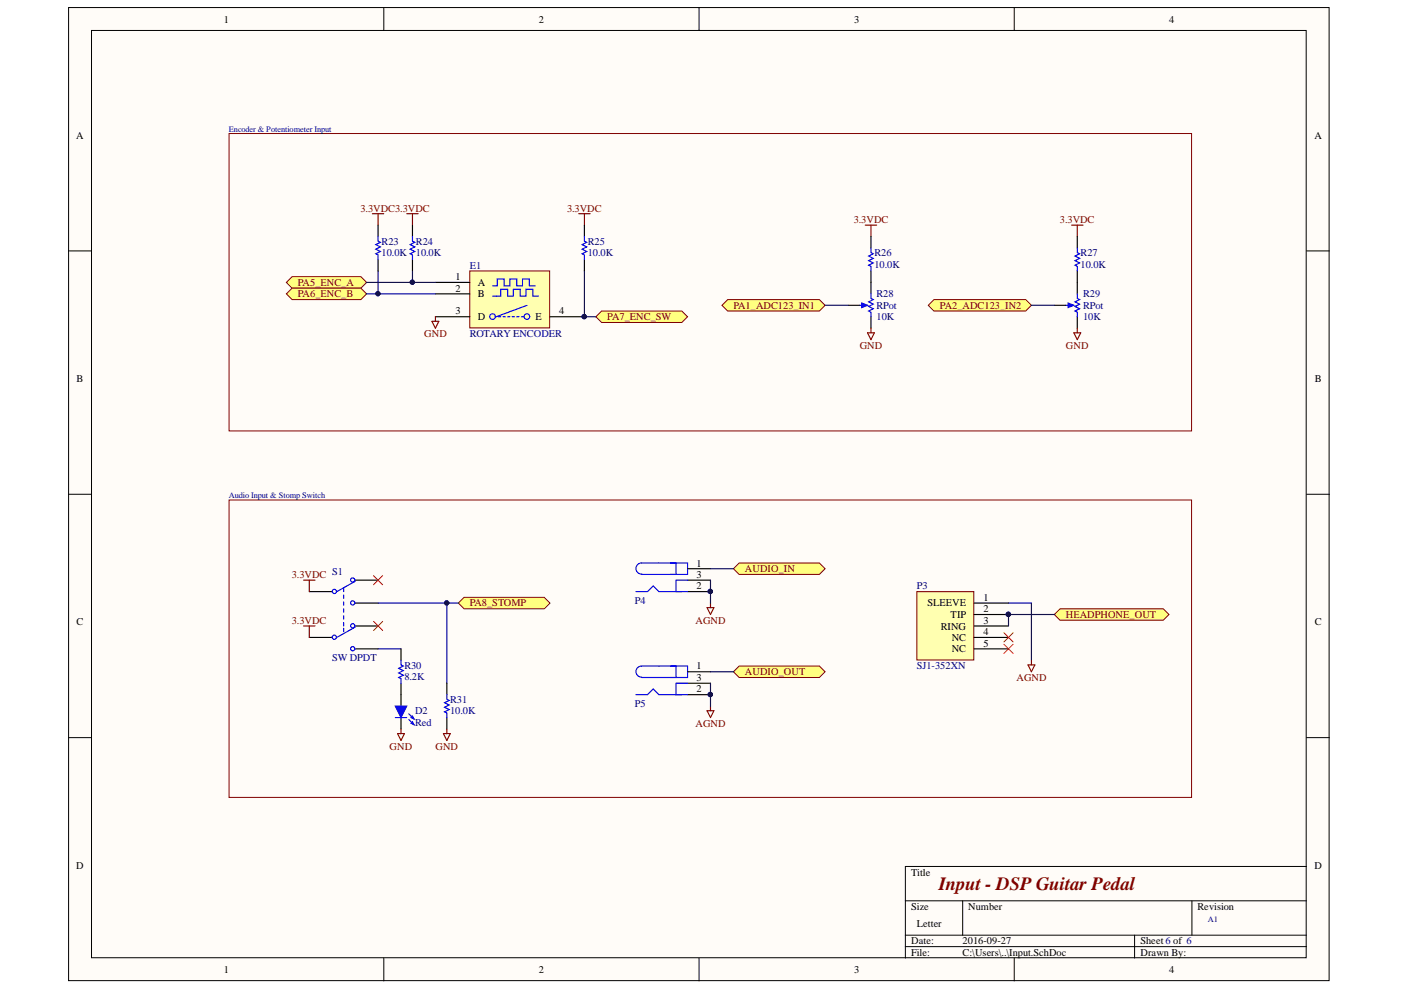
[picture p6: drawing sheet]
<svg xmlns="http://www.w3.org/2000/svg" width="297mm" height="210mm" viewBox="0 0 297 210" stroke-linecap="round" stroke-linejoin="round" font-family="sans-serif">
<defs><g id="words">
<text font-size="4" fill="#800000" x="199" y="188.6">Input - DSP Guitar Pedal</text>
<g font-size="2.2">
<text x="47.4" y="4.8">1</text>
<text x="114.2" y="4.8">2</text>
<text x="181.1" y="4.8">3</text>
<text x="247.9" y="4.8">4</text>
<text x="16.1" y="29.4">A</text>
<text x="278.7" y="29.4">A</text>
<text x="96.6" y="59.4">1</text>
<text x="96.6" y="61.8">2</text>
<text x="101.3" y="60.7">A</text>
<text x="101.3" y="63">B</text>
<text x="96.6" y="66.6">3</text>
<text x="101.3" y="67.9">D</text>
<text x="113.5" y="67.9">E</text>
<text x="118.5" y="66.6">4</text>
<text x="16.2" y="80.9">B</text>
<text x="278.8" y="80.9">B</text>
<text x="147.7" y="120.1">1</text>
<text x="147.7" y="122.5">3</text>
<text x="147.7" y="124.9">2</text>
<text x="196.7" y="128.6">SLEEVE</text>
<text x="201.6" y="131">TIP</text>
<text x="208.5" y="127.4">1</text>
<text x="208.5" y="129.8">2</text>
<text x="16.2" y="132.5">C</text>
<text x="199.4" y="133.5">RING</text>
<text x="201.8" y="135.9">NC</text>
<text x="208.5" y="132.2">3</text>
<text x="208.5" y="134.7">4</text>
<text x="208.5" y="137.1">5</text>
<text x="278.8" y="132.5">C</text>
<text x="147.7" y="141.9">1</text>
<text x="201.8" y="138.3">NC</text>
<text x="147.7" y="144.4">3</text>
<text x="147.7" y="146.8">2</text>
<text x="16.1" y="184.2">D</text>
<text x="193.2" y="185.7">Title</text>
<text x="278.7" y="184.2">D</text>
<text x="193.2" y="193">Size</text>
<text x="194.4" y="196.6">Letter</text>
<text x="205.3" y="193">Number</text>
<text x="253.9" y="193">Revision</text>
<text x="193.2" y="200.2">Date:</text>
<text x="193.2" y="202.7">File:</text>
<text x="204.1" y="200.2">2016-09-27</text>
<text x="204.1" y="202.7">C:\Users\..\Input.SchDoc</text>
<text x="241.8" y="200.2">Sheet 6 of 6</text>
<text x="241.8" y="202.7">Drawn By:</text>
<text x="47.4" y="206.3">1</text>
<text x="114.2" y="206.3">2</text>
<text x="181.1" y="206.3">3</text>
<text x="247.9" y="206.3">4</text>
</g>
<g font-size="2.2" fill="#800000">
<text x="76.4" y="44.9">3.3VDC3.3VDC</text>
<text x="120.2" y="44.9">3.3VDC</text>
<text x="181" y="47.3">3.3VDC</text>
<text x="224.7" y="47.3">3.3VDC</text>
<text x="63.2" y="60.7">PA5_ENC_A</text>
<text x="63.2" y="63">PA6_ENC_B</text>
<text x="155.5" y="65.5">PA1_ADC123_IN1</text>
<text x="199.3" y="65.5">PA2_ADC123_IN2</text>
<text x="90" y="71.5">GND</text>
<text x="128.8" y="67.9">PA7_ENC_SW</text>
<text x="182.3" y="74">GND</text>
<text x="226" y="74">GND</text>
<text x="61.9" y="122.5">3.3VDC</text>
<text x="157.9" y="121.3">AUDIO_IN</text>
<text x="99.6" y="128.6">PA8_STOMP</text>
<text x="226" y="131">HEADPHONE_OUT</text>
<text x="61.9" y="132.2">3.3VDC</text>
<text x="147.4" y="132.2">AGND</text>
<text x="157.9" y="143.2">AUDIO_OUT</text>
<text x="215.5" y="144.4">AGND</text>
<text x="147.4" y="154.1">AGND</text>
<text x="82.6" y="159">GND</text>
<text x="92.3" y="159">GND</text>
</g>
<g font-size="2.2" fill="#000080">
<text x="80.9" y="51.9">R23</text>
<text x="88.2" y="51.9">R24</text>
<text x="124.6" y="51.9">R25</text>
<text x="80.9" y="54.3">10.0K</text>
<text x="88.2" y="54.3">10.0K</text>
<text x="99.6" y="56.9">E1</text>
<text x="124.6" y="54.3">10.0K</text>
<text x="185.4" y="54.3">R26</text>
<text x="185.4" y="56.8">10.0K</text>
<text x="229.1" y="54.3">R27</text>
<text x="229.1" y="56.8">10.0K</text>
<text x="185.8" y="63">R28</text>
<text x="185.8" y="65.5">RPot</text>
<text x="229.6" y="63">R29</text>
<text x="229.6" y="65.5">RPot</text>
<text x="99.6" y="71.5">ROTARY ENCODER</text>
<text x="185.8" y="67.9">10K</text>
<text x="229.6" y="67.9">10K</text>
<text x="70.4" y="121.8">S1</text>
<text x="194.4" y="124.9">P3</text>
<text x="134.6" y="128.2">P4</text>
<text x="70.4" y="140.2">SW DPDT</text>
<text x="85.7" y="141.8">R30</text>
<text x="194.4" y="141.9">SJ1-352XN</text>
<text x="85.7" y="144.1">8.2K</text>
<text x="95.5" y="149">R31</text>
<text x="134.6" y="150">P5</text>
<text x="88" y="151.4">D2</text>
<text x="88" y="153.8">Red</text>
<text x="95.5" y="151.4">10.0K</text>
</g>
<g font-size="1.8" fill="#000080">
<text x="48.5" y="28">Encoder &amp; Potentiometer Input</text>
<text x="48.5" y="105.6">Audio Input &amp; Stomp Switch</text>
<text x="256.1" y="195.5">A1</text>
</g>
</g></defs>
<g fill="#fffcf8" stroke="#000" stroke-width=".21">
<path d="M14.5 1.6h267.3v206.3h-267.3z"/>
<path d="M19.4 6.5h257.5v196.6h-257.5z"/>
</g>
<g fill="none" stroke="#000" stroke-width=".21">
<path d="M81.4 1.6v4.9M148.2 1.6v4.9M215 1.6v4.9M14.5 53.2h4.9M277 53.2h4.9M14.5 104.8h4.9M277 104.8h4.9M14.5 156.4h4.9M277 156.4h4.9M192 191h85M192 198.3h85M204.1 191v7.3"/>
<path d="M240.6 198.3v4.8M252.7 191v7.3M277 183.7h-85v19.4M81.4 203.1v4.9M148.2 203.1v4.9M192 200.7h85M215 203.1v4.9"/>
</g>
<path d="M48.6 28.3h204v63.1h-204zM48.6 106h204v63.1h-204z" fill="none" stroke="#800000" stroke-width=".21"/>
<path d="M182.2 64.7h1.2M142.1 119.4h3.7v2.4h-3.7M134.8 125.4h2.5l1.2-1.2 1.2 1.2h4.9M136.1 121.7a1.18 1.18 0 0 1-1.3-1.1 1.18 1.18 0 0 1 1.3-1.2h7.2v2.4h-7.2M145.8 123h-2.5v2.4h2.5M134.8 147.3h2.5l1.2-1.2 1.2 1.2h4.9M136.1 143.6a1.18 1.18 0 0 1-1.3-1.2 1.18 1.18 0 0 1 1.3-1.2h7.2v2.4h-7.2M142.1 141.2h3.7v2.4h-3.7M145.8 144.9h-2.5v2.4h2.5" fill="none" stroke="#00f" stroke-width=".24"/>
<path d="M184.7 59.9v2.4M184.7 67.2v2.4M145.8 120.6h4.8M145.8 123h4.8M145.8 125.4h4.8M145.8 142.4h4.8M145.8 144.9h4.8M145.8 147.3h4.8" fill="none" stroke="#000" stroke-width=".24"/>
<g fill="#000080" stroke="#000080" stroke-width=".21">
<circle cx="150.6" cy="125.4" r=".45"/>
<circle cx="150.6" cy="147.3" r=".45"/>
</g>
<path d="M149.9 128.8h1.5l-.8 1.5zM150.6 127.9v.9M149.9 150.7h1.5l-.8 1.4zM150.6 149.7v1" fill="none" stroke="#800000" stroke-width=".24"/>
<path d="M182.7 64.2l1.2 .5-1.2 .5z" fill="#00f"/>
<path d="M182.7 64.2l1.2 .5-1.2 .5zM184.7 62.3v1l.4 .2-.9 .5 .9 .5-.9 .5 .9 .5-.9 .4 .5 .3v1M226 64.7h1.2" fill="none" stroke="#00f" stroke-width=".24"/>
<path d="M228.4 59.9v2.4M179.8 64.7h2.4M228.4 67.2v2.4" fill="none" stroke="#000" stroke-width=".24"/>
<path d="M226.5 64.2l1.2 .5-1.2 .5z" fill="#00f"/>
<path d="M226.5 64.2l1.2 .5-1.2 .5zM228.4 62.3v1l.5 .2-1 .5 1 .5-1 .5 1 .5-1 .4 .5 .3v1" fill="none" stroke="#00f" stroke-width=".24"/>
<path d="M223.5 64.7h2.5" fill="none" stroke="#000" stroke-width=".24"/>
<path d="M99.6 57.4h16.9v12.1h-16.9z" fill="#ffffb0" stroke="#800000" stroke-width=".21"/>
<path d="M92.3 59.9h7.3M92.3 62.3h7.3M92.3 67.2h7.3M116.6 67.2h7.3M65.6 125.4h4.8M65.6 135.1h4.8M75.3 123h4.9M75.3 127.9h4.9M75.3 132.7h4.9M75.3 137.6h4.9" fill="none" stroke="#000" stroke-width=".24"/>
<circle cx="123.9" cy="67.1" r=".45" fill="#000080" stroke="#000080" stroke-width=".21"/>
<g fill="none" stroke="#00f" stroke-width=".24">
<path d="M104.5 60.6h.9v-1.5h1.5v1.5h1.2v-1.5h1.5v1.5h1.2v-1.5h1.4v1.5h1.3M104.5 62.8h1.7v-1.5h1.4v1.5h1.2v-1.5h1.5v1.5h1.2v-1.5h1.5v1.5h1.2M105.7 67.2h.5M106.6 67.2h.5M107.6 67.2h.5M108.6 67.2h.5M109.6 67.2h.5M110.5 67.2h.5M111.8 64.7l-6.6 2.5M72.9 124.7v.7M72.9 126.2v.7M72.9 127.6v.7"/>
<path d="M72.9 129.1v.7M72.9 130.5v.8M72.9 132v.7M72.9 133.2v.7M75.3 123.3l-3.9 2.1M75.3 133l-3.9 2.1"/>
<circle cx="104.4" cy="67.1" r=".6"/>
<circle cx="111.7" cy="67.1" r=".6"/>
<circle cx="70.9" cy="125.4" r=".45"/>
<circle cx="70.9" cy="135.1" r=".45"/>
<circle cx="74.8" cy="127.8" r=".45"/>
<circle cx="74.8" cy="137.5" r=".45"/>
<circle cx="74.8" cy="132.7" r=".45"/>
<circle cx="74.8" cy="123" r=".45"/>
</g>
<g fill="none" stroke="#800000" stroke-width=".24">
<path d="M78.9 45.3h2.5M80.2 45.3v2.4M86.2 45.3h2.5M87.4 45.3v2.4M122.7 45.3h2.4M123.9 45.3v2.4M183.4 47.7h2.5M184.7 47.7v2.5M227.2 47.7h2.4M228.4 47.7v2.5M91.6 68.1h1.4l-.7 1.5zM92.3 67.2v.9"/>
<path d="M183.9 70.6h1.5l-.7 1.4zM184.7 69.6v1M227.7 70.6h1.4l-.7 1.4zM228.4 69.6v1M64.4 132.7h2.4M64.4 123h2.4M65.6 123v2.4M65.6 132.7v2.4M84.3 155.5h1.4l-.7 1.5zM85 154.6v.9M94 155.5h1.5l-.8 1.5zM94.7 154.6v.9"/>
</g>
<path d="M79.2 122l1.9 2M79.2 131.7l1.9 2M81.1 122l-1.9 2M81.1 131.7l-1.9 2" fill="none" stroke="#f00" stroke-width=".21"/>
<path d="M194.4 125.4h12.1v14.5h-12.1z" fill="#ffffb0" stroke="#800000" stroke-width=".21"/>
<path d="M206.5 127.9h7.3M206.5 130.3h7.3M206.5 132.7h7.3M206.5 135.1h7.3M206.5 137.6h7.3" fill="none" stroke="#000" stroke-width=".24"/>
<circle cx="213.8" cy="130.3" r=".45" fill="#000080" stroke="#000080" stroke-width=".21"/>
<path d="M212.9 136.6l1.9 1.9M212.9 134.2l1.9 1.9M214.8 136.6l-1.9 1.9M214.8 134.2l-1.9 1.9" fill="none" stroke="#f00" stroke-width=".21"/>
<g fill="#ffff80" stroke="#800000" stroke-width=".21">
<path d="M155.5 120.6l1.2-1.2h17l1.2 1.2-1.2 1.2h-17z" fill-rule="evenodd"/>
<path d="M155.5 142.4l1.2-1.2h17l1.2 1.2-1.2 1.2h-17z" fill-rule="evenodd"/>
<path d="M223.5 130.3l1.3-1.2h21.8l1.2 1.2-1.2 1.2h-21.8z" fill-rule="evenodd"/>
<path d="M97.2 127.9l1.2-1.3h17l1.2 1.3-1.2 1.2h-17z" fill-rule="evenodd"/>
<path d="M126.3 67.2l1.2-1.3h17.1l1.2 1.3-1.2 1.2h-17.1z" fill-rule="evenodd"/>
<path d="M153.1 64.7l1.2-1.2h19.4l1.2 1.2-1.2 1.2h-19.4z" fill-rule="evenodd"/>
<path d="M196.8 64.7l1.2-1.2h19.5l1.2 1.2-1.2 1.2h-19.5z" fill-rule="evenodd"/>
<path d="M60.7 59.9l1.2-1.2h14.6l1.2 1.2-1.2 1.2h-14.6z" fill-rule="evenodd"/>
<path d="M60.7 62.3l1.2-1.2h14.6l1.2 1.2-1.2 1.2h-14.6z" fill-rule="evenodd"/>
</g>
<g fill="none" stroke="#000080" stroke-width=".24">
<path d="M77.7 59.9h14.6M80.2 57.4v4.9M87.4 57.4v2.5M123.9 57.4v9.8h2.4M77.7 62.3h14.6M174.9 64.7h4.9M218.7 64.7h4.8M80.2 127.9h14.5v17M80.2 137.6h4.8M94.7 127.9h2.5M150.6 123v4.9M150.6 120.6h4.9"/>
<path d="M213.8 127.9h4.9v12.1M223.5 130.3h-9.7v2.4M150.6 144.9v4.8M150.6 142.4h4.9"/>
</g>
<g fill="#000080" stroke="#000080" stroke-width=".21">
<circle cx="150.6" cy="125.4" r=".45"/>
<circle cx="150.6" cy="147.3" r=".45"/>
<circle cx="87.4" cy="59.8" r=".45"/>
<circle cx="80.1" cy="62.3" r=".45"/>
<circle cx="94.7" cy="127.8" r=".45"/>
<circle cx="123.9" cy="67.1" r=".45"/>
<circle cx="213.8" cy="130.3" r=".45"/>
</g>
<path d="M218 141h1.4l-.7 1.4zM218.7 140v1" fill="none" stroke="#800000" stroke-width=".24"/>
<path d="M85 147.3v2.4M85 152.1v2.5" fill="none" stroke="#000" stroke-width=".24"/>
<path d="M83.8 149.7h2.4l-1.2 2.4z" fill="#00f"/>
<path d="M83.8 149.7h2.4l-1.2 2.4zM86.7 151.3l1.1 1.1" fill="none" stroke="#00f" stroke-width=".24"/>
<path d="M87.4 151.8l.4 .6-.6-.3z" fill="#00f"/>
<path d="M83.8 152.1h2.4M86.7 152.6l1.1 1.1M87.4 151.8l.4 .6-.6-.3z" fill="none" stroke="#00f" stroke-width=".24"/>
<path d="M87.4 153l.4 .7-.6-.3z" fill="#00f"/>
<path d="M80.2 50.2v.9l.4 .3-.9 .5 .9 .4-.9 .5 .9 .5-.9 .5 .5 .2v1M87.4 50.2v.9l.5 .3-.9 .5 .9 .4-.9 .5 .9 .5-.9 .5 .4 .2v1M123.9 50.2v.9l.5 .3-1 .5 1 .4-1 .5 1 .5-1 .5 .5 .2v1M184.7 52.6v1l.4 .2-.9 .5 .9 .5-.9 .5 .9 .4-.9 .5 .5 .3v.9M228.4 52.6v1l.5 .2-1 .5 1 .5-1 .5 1 .4-1 .5 .5 .3v.9M85 140v1l.5 .2-1 .5 1 .5-1 .5 1 .5-1 .4 .5 .3v1M87.4 153l.4 .7-.6-.3zM94.7 147.3v1l.5 .2-.9 .5 .9 .5-.9 .5 .9 .4-.9 .5 .4 .3v.9" fill="none" stroke="#00f" stroke-width=".24"/>
<g fill="none" stroke="#000" stroke-width=".24">
<path d="M80.2 47.7v2.5M80.2 55v2.4M87.4 47.7v2.5M87.4 55v2.4M123.9 47.7v2.5M123.9 55v2.4M184.7 50.2v2.4M184.7 57.4v2.5M228.4 50.2v2.4M228.4 57.4v2.5M85 137.6v2.4M85 144.9v2.4"/>
<path d="M94.7 144.9v2.4M94.7 152.1v2.5"/>
</g>
<use href="#words"/>
</svg>
